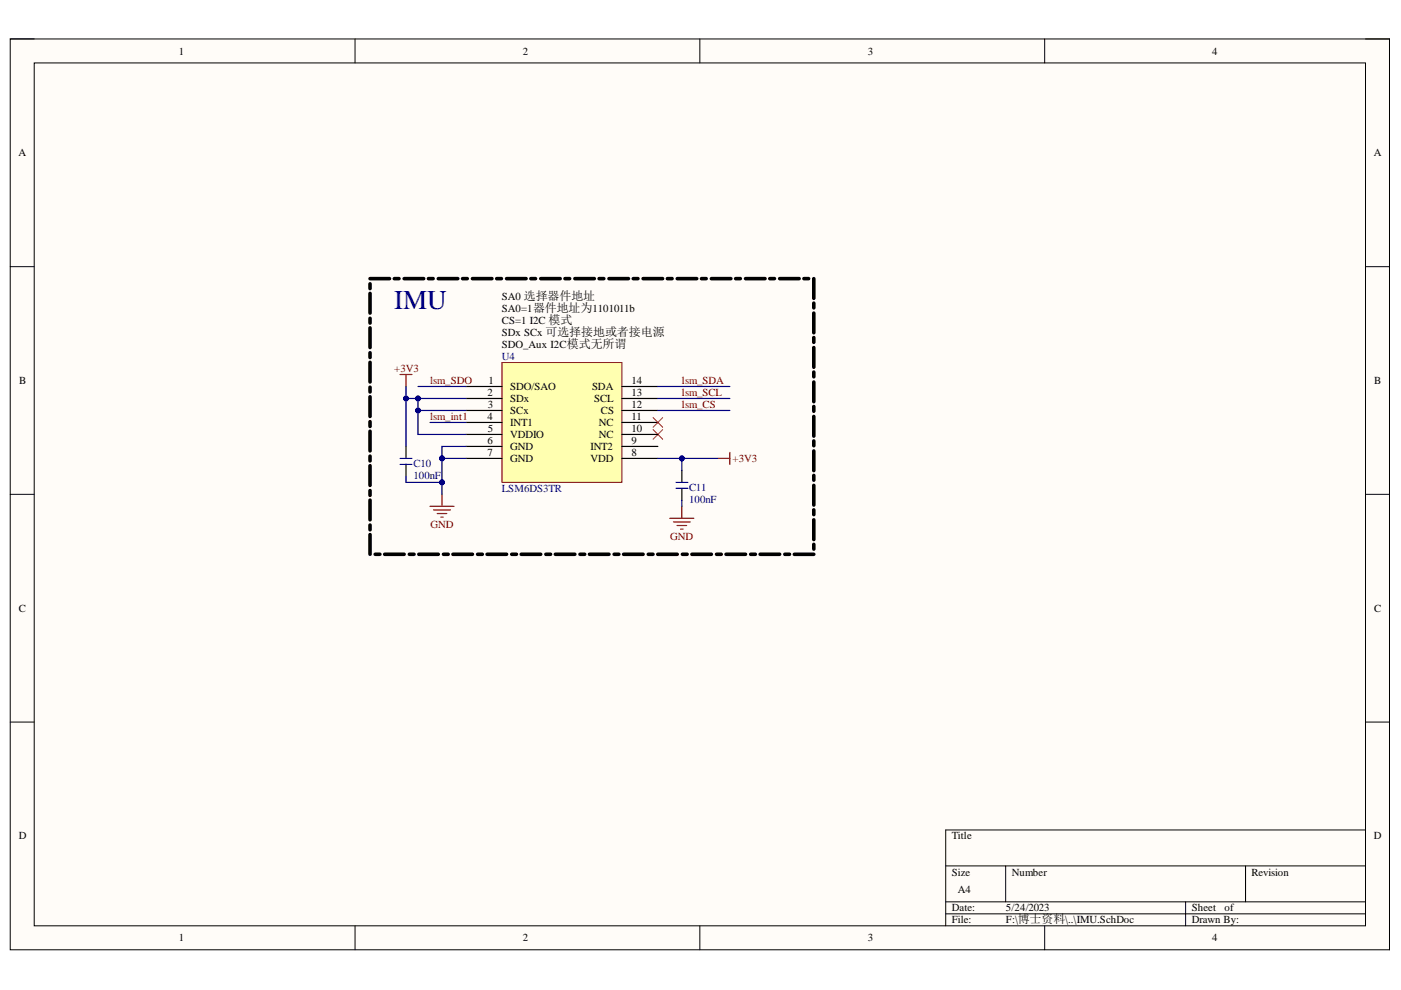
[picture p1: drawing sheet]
<svg xmlns="http://www.w3.org/2000/svg" width="297mm" height="210mm" viewBox="0 0 297 210" stroke-linecap="round" stroke-linejoin="round" font-family="sans-serif">
<defs><g id="words">
<text font-size="5.7" fill="#000080" x="83.6" y="65.4">IMU</text>
<g font-size="2.3">
<text x="37.9" y="11.6">1</text>
<text x="110.8" y="11.6">2</text>
<text x="184" y="11.6">3</text>
<text x="257" y="11.6">4</text>
<text x="3.9" y="33.1">A</text>
<text x="291.3" y="33.1">A</text>
<text x="106.4" y="63.6">SA0 选择器件地址</text>
<text x="106.4" y="66.2">SA0=1器件地址为1101011b</text>
<text x="106.4" y="68.7">CS=1 I2C 模式</text>
<text x="106.4" y="71.3">SDx SCx 可选择接地或者接电源</text>
<text x="106.4" y="73.8">SDO_Aux I2C模式无所谓</text>
<text x="4.1" y="81.4">B</text>
<text x="103.4" y="83.9">2</text>
<text x="103.5" y="81.4">1</text>
<text x="108.2" y="82.7">SDO/SAO</text>
<text x="125.5" y="82.7">SDA</text>
<text x="133.9" y="83.9">13</text>
<text x="133.9" y="81.4">14</text>
<text x="291.3" y="81.4">B</text>
<text x="103.4" y="89">4</text>
<text x="103.5" y="86.5">3</text>
<text x="108.2" y="85.2">SDx</text>
<text x="108.2" y="87.7">SCx</text>
<text x="126" y="85.2">SCL</text>
<text x="127.4" y="87.7">CS</text>
<text x="133.9" y="89">11</text>
<text x="133.9" y="86.5">12</text>
<text x="103.4" y="94.2">6</text>
<text x="103.5" y="91.5">5</text>
<text x="108.2" y="90.3">INT1</text>
<text x="108.2" y="92.9">VDDIO</text>
<text x="108.2" y="95.4">GND</text>
<text x="125.2" y="95.4">INT2</text>
<text x="127" y="92.9">NC</text>
<text x="127" y="90.3">NC</text>
<text x="133.9" y="94.2">9</text>
<text x="133.9" y="91.5">10</text>
<text x="103.4" y="96.7">7</text>
<text x="108.2" y="98">GND</text>
<text x="125.2" y="98">VDD</text>
<text x="133.9" y="96.7">8</text>
<text x="4" y="129.7">C</text>
<text x="291.3" y="129.7">C</text>
<text x="4" y="177.9">D</text>
<text x="201.8" y="177.9">Title</text>
<text x="291.3" y="177.9">D</text>
<text x="201.8" y="185.6">Size</text>
<text x="214.5" y="185.6">Number</text>
<text x="265.4" y="185.6">Revision</text>
<text x="203.1" y="189.4">A4</text>
<text x="201.8" y="193.2">Date:</text>
<text x="201.8" y="195.8">File:</text>
<text x="213.3" y="193.2">5/24/2023</text>
<text x="213.3" y="195.8">F:\博士资料\..\IMU.SchDoc</text>
<text x="252.7" y="193.2">Sheet</text>
<text x="252.7" y="195.8">Drawn By:</text>
<text x="259.6" y="193.2">of</text>
<text x="37.9" y="199.6">1</text>
<text x="110.8" y="199.6">2</text>
<text x="184" y="199.6">3</text>
<text x="257" y="199.6">4</text>
</g>
<g font-size="2.3" fill="#000080">
<text x="106.4" y="76.3">U4</text>
<text x="87.6" y="99">C10</text>
<text x="87.6" y="101.5">100nF</text>
<text x="106.4" y="104.3">LSM6DS3TR</text>
<text x="146.1" y="104.1">C11</text>
<text x="146.1" y="106.6">100nF</text>
</g>
<g font-size="2.3" fill="#800000">
<text x="83.6" y="78.9">+3V3</text>
<text x="91.2" y="81.4">lsm_SDO</text>
<text x="144.6" y="81.4">lsm_SDA</text>
<text x="144.6" y="83.9">lsm_SCL</text>
<text x="91.2" y="89">lsm_int1</text>
<text x="144.6" y="86.5">lsm_CS</text>
<text x="155.3" y="98">+3V3</text>
<text x="91.3" y="111.9">GND</text>
<text x="142.1" y="114.5">GND</text>
</g>
</g></defs>
<path d="M2.2 8.3h292.4v193.1h-292.4z" fill-rule="evenodd" fill="#fffcf8"/>
<path d="M2.2 8.3h292.4v193.1h-292.4z" fill="none" stroke="#000" stroke-width=".21"/>
<path d="M7.3 13.3h282.2v183h-282.2z" fill-rule="evenodd" fill="#fffcf8"/>
<g fill="none" stroke="#000" stroke-width=".21">
<path d="M2.2 8.3h5.1M7.3 13.3h282.2v183h-282.2zM75.3 8.3v5M148.4 8.3v5M221.5 8.3v5M289.5 8.3h5.1v5M2.2 56.5h5.1M289.5 56.5h5.1M2.2 104.8h5.1M289.5 104.8h5.1M2.2 153.1h5.1M289.5 153.1h5.1"/>
<path d="M289.5 176h-89v20.3M75.3 196.3v5.1M148.4 196.3v5.1M200.5 183.6h89M200.5 191.2h89M200.5 193.8h89M213.2 183.6v7.6M221.5 196.3v5.1M251.4 191.2v5.1M264.1 183.6v7.6M294.6 196.3v5.1"/>
</g>
<path d="M138.5 91.1l2 2M140.5 91.1l-2 2" fill="none" stroke="#f00" stroke-width=".21"/>
<path d="M86.1 94.7v2.5M86.1 98.5v2.5M144.6 99.7v2.6M144.6 103.5v2.6" fill="none" stroke="#000" stroke-width=".25"/>
<path d="M84.8 98.5h2.6M84.8 97.2h2.6M143.3 103.5h2.5M143.3 102.3h2.5" fill="none" stroke="#00f" stroke-width=".25"/>
<path d="M84.8 79.4h2.6M86.1 79.4v2.5M91.2 107.4h5.1M91.9 108.1h3.6M92.7 108.9h2M93.5 109.6h.5M93.7 104.8v2.6M142 109.9h5.1M142.8 110.7h3.5M143.6 111.4h2M144.3 112.2h.5M144.6 107.4v2.5" fill="none" stroke="#800000" stroke-width=".25"/>
<g fill="none" stroke="#000" stroke-width=".76">
<path d="M78.5 59.1h4.1M83.6 59.1h1M85.7 59.1h4.1M90.8 59.1h1M92.9 59.1h4.2M98.1 59.1h1M100.2 59.1h4.1M105.3 59.1h1M107.4 59.1h4.1M112.5 59.1h1M114.6 59.1h4.2M119.8 59.1h1"/>
<path d="M121.9 59.1h4.1M127 59.1h1M129.1 59.1h4.2M134.3 59.1h1M136.4 59.1h4.1M141.5 59.1h1M143.6 59.1h4.1M148.7 59.1h1M150.8 59.1h4.2M156 59.1h1M158.1 59.1h4.1M163.2 59.1h1"/>
<path d="M165.3 59.1h4.1M170.4 59.1h1M172.5 59.1v4.2M78.5 60.2v1M78.5 62.2v4.2M78.5 67.5v1M78.5 69.5v4.2M78.5 74.8v1M78.5 76.8v4.2M172.5 64.3v1M172.5 66.4v4.2M172.5 71.6v1"/>
<path d="M172.5 73.7v4.2M172.5 78.9v1M78.5 82.1v1M78.5 84.1v4.2M78.5 89.4v1M78.5 91.4v4.2M78.5 96.7v1M78.5 98.7v4.2M172.5 81v4.2M172.5 86.2v1M172.5 88.3v4.2M172.5 93.5v1"/>
<path d="M172.5 95.6v4.2M78.5 104v1M78.5 106v4.2M78.5 111.3v1M78.5 113.3v4.2M79.5 117.5h1M81.6 117.5h4.1M86.8 117.5h1M88.8 117.5h4.1M94 117.5h1M96 117.5h4.2M101.3 117.5h1"/>
<path d="M103.3 117.5h4.1M108.5 117.5h1M110.5 117.5h4.1M115.7 117.5h1M117.7 117.5h4.2M123 117.5h1M125 117.5h4.1M130.2 117.5h1M132.2 117.5h4.2M137.4 117.5h1M139.5 117.5h4.1M144.7 117.5h1"/>
<path d="M146.7 117.5h4.1M151.9 117.5h1M153.9 117.5h4.2M159.2 117.5h1M161.2 117.5h4.1M166.4 117.5h1M168.4 117.5h4.1M172.5 100.8v1M172.5 102.9v4.2M172.5 108.1v1M172.5 110.2v4.2M172.5 115.4v1"/>
</g>
<path d="M106.4 76.9h25.5v25.4h-25.5z" fill-rule="evenodd" fill="#ffffb0"/>
<path d="M106.4 76.9h25.5v25.4h-25.5z" fill="none" stroke="#800000" stroke-width=".21"/>
<g fill="none" stroke="#000" stroke-width=".25">
<path d="M98.8 81.9h7.6M98.8 84.5h7.6M98.8 87h7.6M98.8 89.6h7.6M98.8 92.1h7.6M98.8 94.7h7.6M98.8 97.2h7.6M131.9 81.9h7.6M131.9 84.5h7.6M131.9 87h7.6M131.9 89.6h7.6M131.9 92.1h7.6"/>
<path d="M131.9 94.7h7.6M131.9 97.2h7.6"/>
</g>
<path d="M152.2 97.2h2.5M154.7 95.9v2.6" fill="none" stroke="#800000" stroke-width=".25"/>
<path d="M138.5 88.6l2 2M140.5 88.6l-2 2" fill="none" stroke="#f00" stroke-width=".21"/>
<path d="M86.1 101v1.3h7.6" fill="none" stroke="#000080" stroke-width=".25"/>
<circle cx="93.7" cy="102.3" r=".51" fill="#000080"/>
<circle cx="93.7" cy="102.3" r=".51" fill="none" stroke="#000080" stroke-width=".21"/>
<path d="M86.1 84.5h2.5v7.6h10.2" fill="none" stroke="#000080" stroke-width=".25"/>
<circle cx="86.1" cy="84.5" r=".51" fill="#000080"/>
<circle cx="86.1" cy="84.5" r=".51" fill="none" stroke="#000080" stroke-width=".21"/>
<circle cx="88.6" cy="84.5" r=".51" fill="#000080"/>
<circle cx="88.6" cy="84.5" r=".51" fill="none" stroke="#000080" stroke-width=".21"/>
<circle cx="88.6" cy="87" r=".51" fill="#000080"/>
<circle cx="88.6" cy="87" r=".51" fill="none" stroke="#000080" stroke-width=".21"/>
<path d="M88.6 87h10.2" fill="none" stroke="#000080" stroke-width=".25"/>
<circle cx="88.6" cy="87" r=".51" fill="#000080"/>
<circle cx="88.6" cy="87" r=".51" fill="none" stroke="#000080" stroke-width=".21"/>
<path d="M88.6 84.5h10.2" fill="none" stroke="#000080" stroke-width=".25"/>
<circle cx="88.6" cy="84.5" r=".51" fill="#000080"/>
<circle cx="88.6" cy="84.5" r=".51" fill="none" stroke="#000080" stroke-width=".21"/>
<path d="M88.6 81.9h10.2M91.2 89.6h7.6M98.8 94.7h-5.1v2.5h5.1" fill="none" stroke="#000080" stroke-width=".25"/>
<circle cx="93.7" cy="97.2" r=".51" fill="#000080"/>
<circle cx="93.7" cy="97.2" r=".51" fill="none" stroke="#000080" stroke-width=".21"/>
<path d="M139.5 97.2h12.7" fill="none" stroke="#000080" stroke-width=".25"/>
<circle cx="144.6" cy="97.2" r=".51" fill="#000080"/>
<circle cx="144.6" cy="97.2" r=".51" fill="none" stroke="#000080" stroke-width=".21"/>
<path d="M86.1 81.9v12.8" fill="none" stroke="#000080" stroke-width=".25"/>
<circle cx="86.1" cy="84.5" r=".51" fill="#000080"/>
<circle cx="86.1" cy="84.5" r=".51" fill="none" stroke="#000080" stroke-width=".21"/>
<path d="M93.7 97.2v7.6" fill="none" stroke="#000080" stroke-width=".25"/>
<circle cx="93.7" cy="97.2" r=".51" fill="#000080"/>
<circle cx="93.7" cy="97.2" r=".51" fill="none" stroke="#000080" stroke-width=".21"/>
<circle cx="93.7" cy="102.3" r=".51" fill="#000080"/>
<circle cx="93.7" cy="102.3" r=".51" fill="none" stroke="#000080" stroke-width=".21"/>
<path d="M144.6 97.2v2.5M144.6 106.1v1.3" fill="none" stroke="#000080" stroke-width=".25"/>
<circle cx="144.6" cy="97.2" r=".51" fill="#000080"/>
<circle cx="144.6" cy="97.2" r=".51" fill="none" stroke="#000080" stroke-width=".21"/>
<path d="M139.5 81.9h15.2M139.5 84.5h15.2M139.5 87h15.2" fill="none" stroke="#000080" stroke-width=".25"/>
<use href="#words"/>
</svg>
